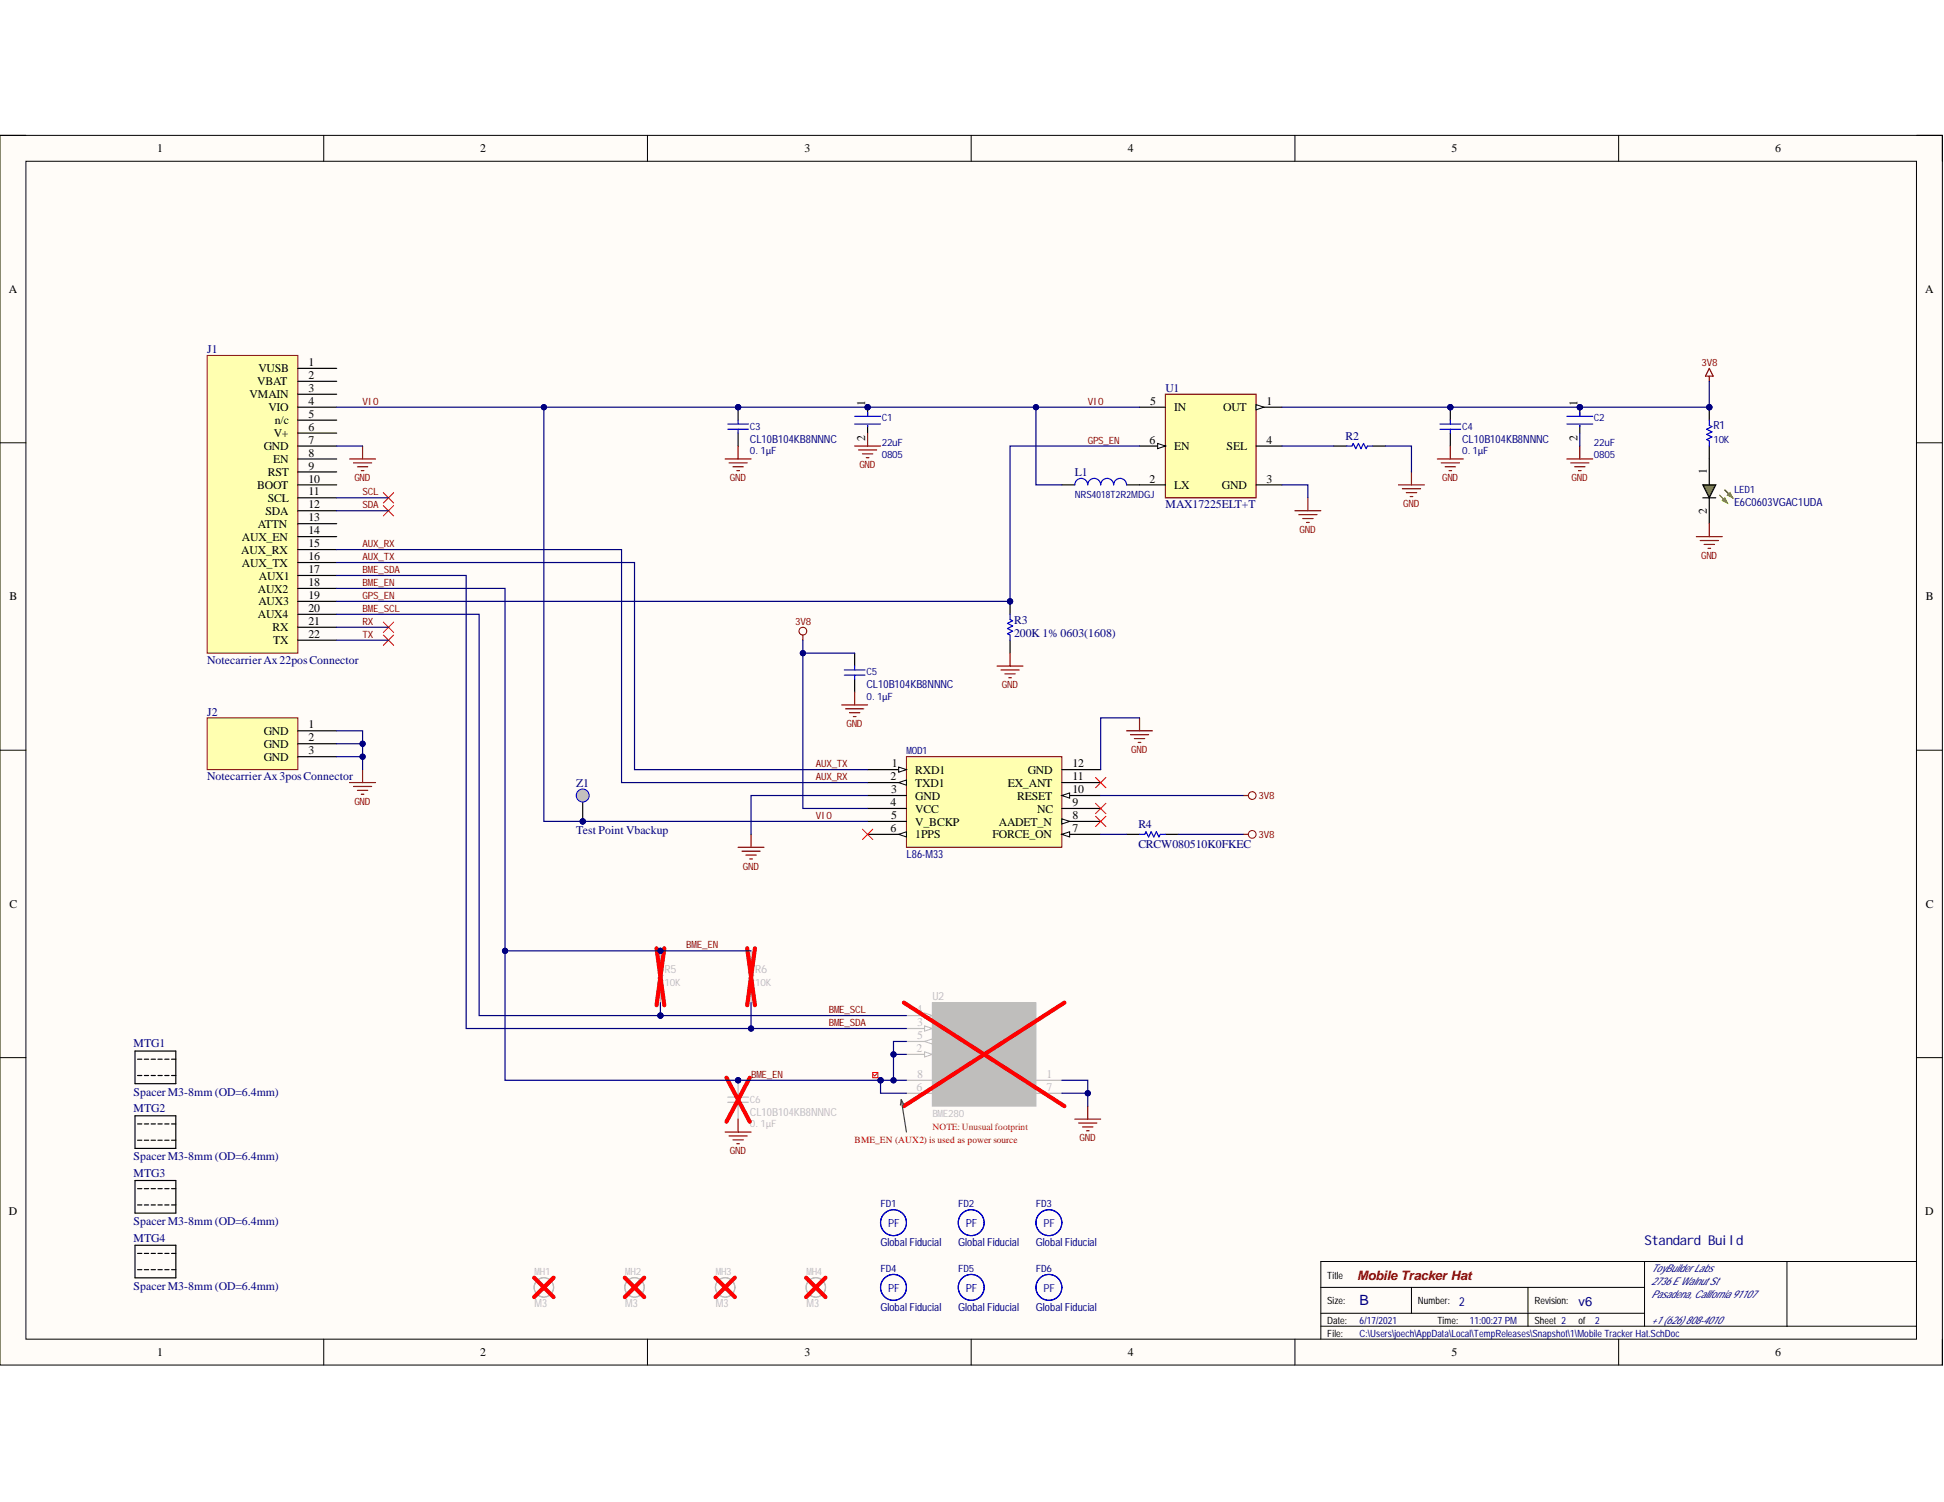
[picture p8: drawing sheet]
<svg xmlns="http://www.w3.org/2000/svg" width="279mm" height="216mm" viewBox="0 0 279 216" stroke-linecap="round" stroke-linejoin="round" font-family="sans-serif">
<defs><g id="words">
<text font-size="2" fill="#000080" x="195.4" y="187.6">B</text>
<g font-size="1.9" fill="#000080">
<text x="236.4" y="179">Standard Build</text>
<text x="226.9" y="187.7">v6</text>
</g>
<text font-size="1.9" fill="#800000" x="195.1" y="184">Mobile Tracker Hat</text>
<text font-size="1.8" fill="#000080" x="209.7" y="187.7">2</text>
<g font-size="1.7">
<text x="22.6" y="21.9">1</text>
<text x="69" y="21.9">2</text>
<text x="115.6" y="21.9">3</text>
<text x="162.1" y="21.9">4</text>
<text x="208.6" y="21.9">5</text>
<text x="255.1" y="21.9">6</text>
<text x="1.3" y="42.1">A</text>
<text x="276.7" y="42.1">A</text>
<text x="37.1" y="53.5">VUSB</text>
<text x="44.3" y="52.6">1</text>
<text x="35.9" y="57.3">VMAIN</text>
<text x="37" y="55.4">VBAT</text>
<text x="38.6" y="59.1">VIO</text>
<text x="44.3" y="54.5">2</text>
<text x="44.3" y="56.3">3</text>
<text x="44.3" y="58.2">4</text>
<text x="124.4" y="58.4" transform="rotate(-90 124.4 58.4)">1</text>
<text x="165.3" y="58.2">5</text>
<text x="168.8" y="59.1">IN</text>
<text x="175.8" y="59.1">OUT</text>
<text x="182.1" y="58.2">1</text>
<text x="226.7" y="58.4" transform="rotate(-90 226.7 58.4)">1</text>
<text x="37.9" y="64.7">GND</text>
<text x="39.3" y="62.8">V+</text>
<text x="39.5" y="61">n/c</text>
<text x="44.3" y="60.1">5</text>
<text x="44.3" y="61.9">6</text>
<text x="44.3" y="63.8">7</text>
<text x="44.3" y="65.6">8</text>
<text x="124.4" y="63.4" transform="rotate(-90 124.4 63.4)">2</text>
<text x="165.2" y="63.8">6</text>
<text x="168.8" y="64.7">EN</text>
<text x="176.3" y="64.7">SEL</text>
<text x="182.1" y="63.8">4</text>
<text x="226.7" y="63.4" transform="rotate(-90 226.7 63.4)">2</text>
<text x="37" y="70.3">BOOT</text>
<text x="38.5" y="68.4">RST</text>
<text x="39.3" y="66.6">EN</text>
<text x="44.3" y="67.5">9</text>
<text x="44.3" y="69.4">10</text>
<text x="44.3" y="71.2">11</text>
<text x="165.2" y="69.4">2</text>
<text x="168.8" y="70.3">LX</text>
<text x="175.6" y="70.3">GND</text>
<text x="182.1" y="69.4">3</text>
<text x="245.3" y="68.2" transform="rotate(-90 245.3 68.2)">1</text>
<text x="34.8" y="77.7">AUX_EN</text>
<text x="37.1" y="75.9">ATTN</text>
<text x="38.2" y="74">SDA</text>
<text x="38.5" y="72.1">SCL</text>
<text x="44.3" y="73.1">12</text>
<text x="44.3" y="74.9">13</text>
<text x="44.3" y="76.8">14</text>
<text x="245.3" y="73.8" transform="rotate(-90 245.3 73.8)">2</text>
<text x="34.7" y="79.6">AUX_RX</text>
<text x="34.8" y="81.5">AUX_TX</text>
<text x="37.2" y="83.3">AUX1</text>
<text x="44.3" y="78.7">15</text>
<text x="44.3" y="80.5">16</text>
<text x="44.3" y="82.4">17</text>
<text x="1.4" y="86.3">B</text>
<text x="37.1" y="85.2">AUX2</text>
<text x="37.1" y="88.9">AUX4</text>
<text x="37.1" y="87">AUX3</text>
<text x="44.3" y="84.2">18</text>
<text x="44.3" y="86.1">19</text>
<text x="44.3" y="88">20</text>
<text x="44.3" y="89.8">21</text>
<text x="276.8" y="86.3">B</text>
<text x="39.2" y="90.8">RX</text>
<text x="39.3" y="92.6">TX</text>
<text x="44.3" y="91.7">22</text>
<text x="37.9" y="105.6">GND</text>
<text x="37.9" y="107.5">GND</text>
<text x="44.3" y="104.7">1</text>
<text x="44.3" y="106.6">2</text>
<text x="37.9" y="109.4">GND</text>
<text x="44.3" y="108.4">3</text>
<text x="128" y="112.2">2</text>
<text x="128.2" y="110.3">1</text>
<text x="131.5" y="111.2">RXD1</text>
<text x="131.5" y="113.1">TXD1</text>
<text x="144.8" y="113.1">EX_ANT</text>
<text x="147.7" y="111.2">GND</text>
<text x="154.1" y="112.2">11</text>
<text x="154.1" y="110.3">12</text>
<text x="128" y="115.9">4</text>
<text x="128" y="119.6">6</text>
<text x="128.1" y="114">3</text>
<text x="128.1" y="117.7">5</text>
<text x="131.5" y="114.9">GND</text>
<text x="131.5" y="116.8">VCC</text>
<text x="131.5" y="118.7">V_BCKP</text>
<text x="143.6" y="118.7">AADET_N</text>
<text x="146.2" y="114.9">RESET</text>
<text x="149.1" y="116.8">NC</text>
<text x="154.1" y="119.6">7</text>
<text x="154.1" y="117.7">8</text>
<text x="154.1" y="115.9">9</text>
<text x="154.1" y="114">10</text>
<text x="131.5" y="120.5">1PPS</text>
<text x="142.6" y="120.5">FORCE_ON</text>
<text x="1.4" y="130.5">C</text>
<text x="276.8" y="130.5">C</text>
<text x="1.3" y="174.6">D</text>
<text x="276.7" y="174.6">D</text>
<text x="22.6" y="194.9">1</text>
<text x="69" y="194.9">2</text>
<text x="115.6" y="194.9">3</text>
<text x="162.1" y="194.9">4</text>
<text x="208.6" y="194.9">5</text>
<text x="255.1" y="194.9">6</text>
</g>
<g font-size="1.7" fill="#000080">
<text x="29.8" y="50.8">J1</text>
<text x="167.5" y="56.3">U1</text>
<text x="193.4" y="63.2">R2</text>
<text x="154.5" y="68.4">L1</text>
<text x="167.5" y="73.1">MAX17225ELT+T</text>
<text x="145.8" y="89.7">R3</text>
<text x="29.8" y="95.4">NotecarrierAx22posConnector</text>
<text x="145.8" y="91.5">200K 1% 0603(1608)</text>
<text x="29.8" y="102.8">J2</text>
<text x="29.8" y="112.2">NotecarrierAx3posConnector</text>
<text x="82.8" y="113.1">Z1</text>
<text x="82.8" y="119.9">Test Point Vbackup</text>
<text x="163.6" y="119">R4</text>
<text x="163.6" y="122">CRCW080510K0FKEC</text>
<text x="19.2" y="150.5">MTG1</text>
<text x="19.2" y="157.5">SpacerM3-8mm (OD=6.4mm)</text>
<text x="19.2" y="159.8">MTG2</text>
<text x="19.2" y="166.8">SpacerM3-8mm (OD=6.4mm)</text>
<text x="19.2" y="169.2">MTG3</text>
<text x="19.2" y="176.1">SpacerM3-8mm (OD=6.4mm)</text>
<text x="19.2" y="178.5">MTG4</text>
<text x="19.2" y="185.4">SpacerM3-8mm (OD=6.4mm)</text>
</g>
<g font-size="1.7" fill="#bfbebc">
<text x="131.7" y="145.6">4</text>
<text x="131.8" y="147.5">3</text>
<text x="131.8" y="149.4">5</text>
<text x="135.3" y="148.4">SDI</text>
<text x="131.7" y="151.2">2</text>
<text x="131.8" y="154.9">8</text>
<text x="135.3" y="150.3">SDO</text>
<text x="135.3" y="155.9">VDD</text>
<text x="144" y="155.9">GND</text>
<text x="150.4" y="154.9">1</text>
<text x="131.7" y="156.8">6</text>
<text x="150.4" y="156.8">7</text>
</g>
<g font-size="1.6" fill="#000080">
<text x="107.8" y="63.6">CL10B104KB8NNNC</text>
<text x="210.1" y="63.6">CL10B104KB8NNNC</text>
<text x="246.3" y="61.7">R1</text>
<text x="249.2" y="72.7">E6C0603VGAC1UDA</text>
<text x="124.5" y="99">CL10B104KB8NNNC</text>
<text x="130.3" y="123.3">L86-M33</text>
<text x="126.6" y="179.1">Global Fiducial</text>
<text x="137.7" y="179.1">Global Fiducial</text>
<text x="148.9" y="179.1">Global Fiducial</text>
<text x="126.6" y="188.4">Global Fiducial</text>
<text x="137.7" y="188.4">Global Fiducial</text>
<text x="148.9" y="188.4">Global Fiducial</text>
</g>
<g font-size="1.6" fill="#bfbebc">
<text x="95.5" y="139.8">R5</text>
<text x="108.5" y="139.8">R6</text>
<text x="134" y="143.7">U2</text>
<text x="107.8" y="160.4">CL10B104KB8NNNC</text>
<text x="76.8" y="187.9">M3</text>
<text x="89.8" y="187.9">M3</text>
<text x="102.9" y="187.9">M3</text>
<text x="115.9" y="187.9">M3</text>
</g>
<g font-size="1.6" fill="#00f">
<text x="127.7" y="176.3">PF</text>
<text x="138.8" y="176.3">PF</text>
<text x="150" y="176.3">PF</text>
<text x="127.7" y="185.6">PF</text>
<text x="138.8" y="185.6">PF</text>
<text x="150" y="185.6">PF</text>
</g>
<g font-size="1.5" fill="#000080">
<text x="237.3" y="182.9">ToyBuilder Labs</text>
<text x="237.3" y="184.7">2736E Walnut St</text>
<text x="237.3" y="186.6">Pasadena, California91107</text>
<text x="237.3" y="190.3">+1 (626) 808-4010</text>
</g>
<g font-size="1.4" fill="#800000">
<text x="244.6" y="52.6">3V8</text>
<text x="52.1" y="58.2">VIO</text>
<text x="156.3" y="58.2">VIO</text>
<text x="156.3" y="63.8">GPS_EN</text>
<text x="50.9" y="69.2">GND</text>
<text x="52.1" y="71.2">SCL</text>
<text x="104.9" y="69.2">GND</text>
<text x="123.5" y="67.3">GND</text>
<text x="207.3" y="69.2">GND</text>
<text x="225.9" y="69.2">GND</text>
<text x="52.1" y="73.1">SDA</text>
<text x="186.8" y="76.6">GND</text>
<text x="201.7" y="72.9">GND</text>
<text x="52.1" y="80.5">AUX_TX</text>
<text x="52.1" y="78.7">AUX_RX</text>
<text x="52.1" y="82.4">BM</text>
<text x="53.6" y="82.4">E_SDA</text>
<text x="244.5" y="80.4">GND</text>
<text x="52.1" y="88">BM</text>
<text x="52.1" y="84.2">BM</text>
<text x="52.1" y="86.1">GPS_EN</text>
<text x="52.1" y="89.8">RX</text>
<text x="53.6" y="88">E_SCL</text>
<text x="53.6" y="84.2">E_EN</text>
<text x="114.3" y="89.8">3V8</text>
<text x="52.1" y="91.7">TX</text>
<text x="144" y="99">GND</text>
<text x="121.6" y="104.5">GND</text>
<text x="117.2" y="110.3">AUX_TX</text>
<text x="117.2" y="112.2">AUX_RX</text>
<text x="162.6" y="108.3">GND</text>
<text x="50.9" y="115.7">GND</text>
<text x="117.2" y="117.7">VIO</text>
<text x="180.9" y="114.9">3V8</text>
<text x="106.8" y="125">GND</text>
<text x="180.9" y="120.4">3V8</text>
<text x="98.6" y="136.3">BM</text>
<text x="100.2" y="136.3">E_EN</text>
<text x="119.1" y="147.5">BM</text>
<text x="119.1" y="145.6">BM</text>
<text x="120.6" y="147.5">E_SDA</text>
<text x="120.6" y="145.6">E_SCL</text>
<text x="107.9" y="154.9">BM</text>
<text x="109.5" y="154.9">E_EN</text>
<text x="104.9" y="165.9">GND</text>
<text x="155.1" y="164.1">GND</text>
</g>
<g font-size="1.4" fill="#000080">
<text x="107.8" y="65.2">0.1µF</text>
<text x="107.8" y="61.7">C3</text>
<text x="126.7" y="64.1">22uF</text>
<text x="126.7" y="65.8">0805</text>
<text x="126.7" y="60.6">C1</text>
<text x="210.1" y="65.2">0.1µF</text>
<text x="210.1" y="61.7">C4</text>
<text x="229.1" y="64.1">22uF</text>
<text x="229.1" y="65.8">0805</text>
<text x="229.1" y="60.6">C2</text>
<text x="246.3" y="63.6">10K</text>
<text x="154.5" y="71.6">NRS4018T2R2MDGJ</text>
<text x="249.2" y="70.8">LED1</text>
<text x="124.5" y="100.6">0.1µF</text>
<text x="124.5" y="97.1">C5</text>
<text x="130.3" y="108.4">MD1</text>
<text x="131" y="108.4">O</text>
<text x="126.6" y="173.6">FD1</text>
<text x="137.7" y="173.6">FD2</text>
<text x="148.9" y="173.6">FD3</text>
<text x="126.6" y="182.9">FD4</text>
<text x="137.7" y="182.9">FD5</text>
<text x="148.9" y="182.9">FD6</text>
<text x="195.4" y="190.3">6/17/2021</text>
<text x="211.2" y="190.3">11:00:27PM</text>
<text x="195.4" y="192.2">C:\Users\joech\AppData\Local\TempReleases\Snapshot\1\MobileTrackerHat.SchDoc</text>
</g>
<g font-size="1.4" fill="#bfbebc">
<text x="95.5" y="141.8">10K</text>
<text x="108.5" y="141.8">10K</text>
<text x="107.8" y="162">0.1µF</text>
<text x="107.8" y="158.5">C6</text>
<text x="134" y="160.5">BM</text>
<text x="135.5" y="160.5">E280</text>
<text x="76.8" y="183.3">M1</text>
<text x="77.6" y="183.3">H</text>
<text x="89.8" y="183.3">M2</text>
<text x="90.6" y="183.3">H</text>
<text x="102.9" y="183.3">M3</text>
<text x="103.6" y="183.3">H</text>
<text x="115.9" y="183.3">M4</text>
<text x="116.7" y="183.3">H</text>
</g>
<text font-size="1.4" fill="#c00" x="122.8" y="164.3">BME_EN (AUX2) is used as power source</text>
<text font-size="1.4" fill="#ee0e22" x="134" y="162.5">NOTE:Unusual footprint</text>
<g font-size="1.4">
<text x="190.8" y="183.8">Title</text>
<text x="190.8" y="187.5">Size:</text>
<text x="190.8" y="190.3">Date:</text>
<text x="203.8" y="187.5">Number:</text>
<text x="206.6" y="190.3">Time:</text>
<text x="220.5" y="187.5">Revision:</text>
<text x="220.5" y="190.3">Sheet 2</text>
<text x="226.9" y="190.3">of 2</text>
<text x="190.8" y="192.2">File:</text>
</g>
<g font-size=".8" fill="#bfbebc">
<text x="77.7" y="185.3">M3</text>
<text x="90.8" y="185.3">M3</text>
<text x="103.8" y="185.3">M3</text>
<text x="116.8" y="185.3">M3</text>
</g>
</g></defs>
<path d="M0 19.5h279.2v176.7h-279.2z" fill-rule="evenodd" fill="#fffcf8"/>
<path d="M0 19.5h279.2v176.7h-279.2z" fill="none" stroke="#000" stroke-width=".14"/>
<path d="M3.7 23.2h271.7v169.3h-271.7z" fill-rule="evenodd" fill="#fffcf8"/>
<g fill="none" stroke="#000" stroke-width=".14">
<path d="M0 19.5h3.7M46.5 19.5v3.7M93.1 19.5v3.7M139.6 19.5v3.7M186.1 19.5v3.7M232.6 19.5v3.7M275.4 19.5h3.8v3.7M3.7 23.2h271.7v169.3h-271.7zM0 63.6h3.7M275.4 63.6h3.8M0 107.8h3.7M275.4 107.8h3.8"/>
<path d="M0 152h3.7M275.4 152h3.8M46.5 192.5v3.7M93.1 192.5v3.7M139.6 192.5v3.7M186.1 192.5v3.7M189.8 185.1h46.6M189.8 190.6h85.6M189.8 188.8h46.6M202.9 185.1v3.7M219.6 185.1v5.5M232.6 192.5v3.7"/>
<path d="M236.4 181.3v9.3M256.8 181.3v9.3M275.4 181.3h-85.6v11.2M279.2 192.5v3.7"/>
</g>
<g fill="none" stroke="#00f" stroke-width=".17">
<circle cx="128.4" cy="185.1" r="1.86"/>
<circle cx="139.6" cy="185.1" r="1.86"/>
<circle cx="150.7" cy="185.1" r="1.86"/>
<circle cx="150.8" cy="185.1" r="1.86"/>
</g>
<g fill="none" stroke="#bfbebc" stroke-width=".17">
<circle cx="78.2" cy="185.1" r="1.4"/>
<circle cx="78.2" cy="185.1" r="1.39"/>
<circle cx="91.2" cy="185.1" r="1.4"/>
<circle cx="91.2" cy="185.1" r="1.39"/>
<circle cx="104.2" cy="185.1" r="1.4"/>
<circle cx="104.2" cy="185.1" r="1.39"/>
<circle cx="117.2" cy="185.1" r="1.4"/>
<circle cx="117.3" cy="185.1" r="1.39"/>
</g>
<path d="M76.8 183.7l2.8 2.7M79.6 183.7l-2.8 2.7M89.8 183.7l2.8 2.7M92.6 183.7l-2.8 2.7M102.8 183.7l2.8 2.7M105.6 183.7l-2.8 2.7M115.9 183.7l2.7 2.7M118.6 183.7l-2.7 2.7" fill="none" stroke="#f00" stroke-width=".59"/>
<path d="M130.3 108.8h22.3v13h-22.3z" fill-rule="evenodd" fill="#ffffb0"/>
<path d="M130.3 108.8h22.3v13h-22.3z" fill="none" stroke="#800000" stroke-width=".14"/>
<path d="M124.7 110.6h5.6" fill="none" stroke="#000" stroke-width=".17"/>
<path d="M129.2 110.3l1.1 .3-1.1 .4z" fill="#f8fcff"/>
<path d="M129.2 110.3l1.1 .3-1.1 .4z" fill="none" stroke="#000" stroke-width=".14"/>
<path d="M124.7 112.5h5.6" fill="none" stroke="#000" stroke-width=".17"/>
<path d="M129.2 112.5l1.1-.4v.8z" fill="#f8fcff"/>
<path d="M129.2 112.5l1.1-.4v.8z" fill="none" stroke="#000" stroke-width=".14"/>
<path d="M124.7 114.3h5.6M124.7 116.2h5.6M124.7 118.1h5.6M124.7 119.9h5.6" fill="none" stroke="#000" stroke-width=".17"/>
<path d="M129.2 119.9l1.1-.3v.7z" fill="#f8fcff"/>
<path d="M129.2 119.9l1.1-.3v.7z" fill="none" stroke="#000" stroke-width=".14"/>
<path d="M152.6 119.9h5.6" fill="none" stroke="#000" stroke-width=".17"/>
<path d="M152.6 119.9l1.1-.3v.7z" fill="#f8fcff"/>
<path d="M152.6 119.9l1.1-.3v.7z" fill="none" stroke="#000" stroke-width=".14"/>
<path d="M152.6 118.1h5.6" fill="none" stroke="#000" stroke-width=".17"/>
<path d="M152.6 117.7l1.1 .4-1.1 .3z" fill="#f8fcff"/>
<path d="M152.6 117.7l1.1 .4-1.1 .3z" fill="none" stroke="#000" stroke-width=".14"/>
<path d="M152.6 116.2h5.6M152.6 114.3h5.6" fill="none" stroke="#000" stroke-width=".17"/>
<path d="M152.6 114.3l1.1-.3v.7z" fill="#f8fcff"/>
<path d="M152.6 114.3l1.1-.3v.7z" fill="none" stroke="#000" stroke-width=".14"/>
<path d="M122.8 93.9v1.8M122.8 97.6v1.9M152.6 112.5h5.6M152.6 110.6h5.6M161.9 119.9h1.9M167.5 119.9h1.9" fill="none" stroke="#000" stroke-width=".17"/>
<path d="M121.3 96.3h3M121.3 97h3M122.8 95.7v.6M122.8 97v.6M163.8 119.9h.7l.2-.3 .4 .7 .4-.7 .3 .7 .4-.7 .4 .7 .2-.4h.7" fill="none" stroke="#00f" stroke-width=".17"/>
<circle cx="180" cy="119.9" r=".56" fill="none" stroke="#800000" stroke-width=".14"/>
<path d="M107.9 119.9v1.9M178.7 119.9h.7M106.1 121.8h3.7M106.6 122.4h2.7M107.2 122.9h1.5M107.8 123.5h.3" fill="none" stroke="#800000" stroke-width=".17"/>
<path d="M29.8 51.1h13v42.8h-13z" fill-rule="evenodd" fill="#ffffb0"/>
<path d="M29.8 51.1h13v42.8h-13z" fill="none" stroke="#800000" stroke-width=".14"/>
<g fill="none" stroke="#000" stroke-width=".17">
<path d="M42.8 53h5.6M42.8 54.8h5.6M42.8 56.7h5.6M42.8 58.5h5.6M42.8 60.4h5.6M42.8 62.3h5.6M42.8 64.1h5.6M42.8 66h5.6M42.8 67.8h5.6M42.8 69.7h5.6M42.8 71.6h5.6M42.8 73.4h5.6"/>
<path d="M42.8 75.3h5.6M42.8 77.1h5.6M42.8 79h5.6M42.8 80.9h5.6M42.8 82.7h5.6M42.8 84.6h5.6M42.8 86.4h5.6M42.8 88.3h5.6M42.8 90.2h5.6M42.8 92h5.6"/>
</g>
<path d="M29.8 103.2h13v7.4h-13z" fill-rule="evenodd" fill="#ffffb0"/>
<g fill="none" stroke="#800000" stroke-width=".14">
<path d="M29.8 103.2h13v7.4h-13z"/>
<circle cx="115.4" cy="90.7" r=".56"/>
<circle cx="180" cy="114.4" r=".56"/>
</g>
<path d="M245.7 66v3.7M245.7 71.6v3.7M247.9 70.4l1.1 1.2M42.8 105h5.6M42.8 106.9h5.6M42.8 108.8h5.6" fill="none" stroke="#000" stroke-width=".17"/>
<path d="M124 119.2l1.4 1.5M125.4 119.2l-1.4 1.5M157.5 117.3l1.4 1.5M157.5 115.5l1.4 1.5M158.9 117.3l-1.4 1.5M158.9 115.5l-1.4 1.5" fill="none" stroke="#f00" stroke-width=".14"/>
<path d="M115.4 91.3v.7M50.2 112.5h3.8M50.8 113h2.6M51.4 113.6h1.5M51.9 114.2h.4M52.1 110.6v1.9M161.9 105h3.7M162.5 105.6h2.6M163 106.2h1.5M163.6 106.7h.4M163.8 103.2v1.8M178.7 114.3h.7" fill="none" stroke="#800000" stroke-width=".17"/>
<path d="M247.2 71.2l1.1 1.1" fill="none" stroke="#0f0" stroke-width=".17"/>
<path d="M247.5 71.9l.4-.3 .4 .7z" fill="#0f0"/>
<path d="M247.5 71.9l.4-.3 .4 .7z" fill="none" stroke="#0f0" stroke-width=".17"/>
<path d="M248.3 71.2l.3-.4 .4 .8z" fill="#0f0"/>
<path d="M248.3 71.2l.3-.4 .4 .8z" fill="none" stroke="#0f0" stroke-width=".17"/>
<path d="M244.7 69.7h1.9l-.9 1.9z" fill="#0f0"/>
<path d="M244.7 69.7h1.9l-.9 1.9zM244.7 71.6h1.9" fill="none" stroke="#000" stroke-width=".17"/>
<path d="M247.9 70.4l1.1 1.2" fill="none" stroke="#0f0" stroke-width=".17"/>
<path d="M122.8 99.5v1.8M121 101.3h3.7M121.5 101.9h2.6M122.1 102.4h1.5M122.6 103h.4" fill="none" stroke="#800000" stroke-width=".17"/>
<circle cx="106.1" cy="155.3" r=".37" fill="#000080"/>
<circle cx="106.1" cy="155.3" r=".37" fill="none" stroke="#000080" stroke-width=".14"/>
<path d="M106.1 155.3v1.8M106.1 159v1.9" fill="none" stroke="#bfbebc" stroke-width=".17"/>
<circle cx="106.1" cy="155.3" r=".37" fill="#000080"/>
<circle cx="106.1" cy="155.3" r=".37" fill="none" stroke="#000080" stroke-width=".14"/>
<path d="M104.6 157.7h3M104.6 158.4h3M106.1 157.1v.6M106.1 158.4v.6" fill="none" stroke="#bfbebc" stroke-width=".17"/>
<path d="M104.4 154.9l3.4 6.3M107.8 154.9l-3.4 6.3" fill="none" stroke="#f00" stroke-width=".59"/>
<path d="M134 144.1h14.9v14.9h-14.9z" fill-rule="evenodd" fill="#bfbebc"/>
<path d="M134 144.1h14.9v14.9h-14.9z" fill="none" stroke="#bfbebc" stroke-width=".14"/>
<path d="M130.3 151.6h3.7M148.9 155.3h3.7" fill="none" stroke="#bfbebc" stroke-width=".17"/>
<path d="M132.9 151.2l1.1 .4-1.1 .3z" fill="#f8fcff"/>
<path d="M132.9 151.2l1.1 .4-1.1 .3z" fill="none" stroke="#bfbebc" stroke-width=".14"/>
<path d="M130.3 147.8h3.7" fill="none" stroke="#bfbebc" stroke-width=".17"/>
<path d="M132.9 147.5l1.1 .3-1.1 .4z" fill="#f8fcff"/>
<path d="M132.9 147.5l1.1 .3-1.1 .4z" fill="none" stroke="#bfbebc" stroke-width=".14"/>
<path d="M130.3 146h3.7" fill="none" stroke="#bfbebc" stroke-width=".17"/>
<path d="M132.9 145.6l1.1 .4-1.1 .4z" fill="#f8fcff"/>
<path d="M132.9 145.6l1.1 .4-1.1 .4zM134 145.6l.7 .4-.7 .4" fill="none" stroke="#bfbebc" stroke-width=".14"/>
<path d="M130.3 149.7h3.7" fill="none" stroke="#bfbebc" stroke-width=".17"/>
<path d="M132.9 149.7l1.1-.4v.8z" fill="#f8fcff"/>
<path d="M132.9 149.7l1.1-.4v.8z" fill="none" stroke="#bfbebc" stroke-width=".14"/>
<path d="M130.3 157.1h3.7M130.3 155.3h3.7M148.9 157.1h3.7" fill="none" stroke="#bfbebc" stroke-width=".17"/>
<path d="M129.9 144.1l23.1 14.9M153 144.1l-23.1 14.9" fill="none" stroke="#f00" stroke-width=".59"/>
<path d="M156.3 159v1.9M104.2 162.7h3.7M104.8 163.3h2.6M105.3 163.8h1.5M105.9 164.4h.4M106.1 160.9v1.8M154.5 160.9h3.7M155 161.4h2.6M155.6 162h1.5M156.1 162.5h.4" fill="none" stroke="#800000" stroke-width=".17"/>
<circle cx="94.9" cy="136.7" r=".37" fill="#000080"/>
<circle cx="94.9" cy="136.7" r=".37" fill="none" stroke="#000080" stroke-width=".14"/>
<path d="M94.9 136.7v1.8" fill="none" stroke="#bfbebc" stroke-width=".17"/>
<circle cx="94.9" cy="136.7" r=".37" fill="#000080"/>
<circle cx="94.9" cy="136.7" r=".37" fill="none" stroke="#000080" stroke-width=".14"/>
<path d="M94.9 138.5v.8l.4 .2-.8 .3 .8 .4-.8 .4 .8 .4-.8 .3 .4 .2v2.6M107.9 136.7v2.6l.4 .2-.7 .3 .7 .4-.7 .4 .7 .4-.7 .3 .3 .2v2.6" fill="none" stroke="#bfbebc" stroke-width=".17"/>
<path d="M94.4 136.3l1.1 8.2M95.5 136.3l-1.1 8.2M107.4 136.3l1.1 8.2M108.5 136.3l-1.1 8.2" fill="none" stroke="#f00" stroke-width=".59"/>
<path d="M129.5 158.1l.8 4.6M129.5 158.1l-.1 .8M129.5 158.1l.4 .7" fill="none" stroke="#434343" stroke-width=".17"/>
<path d="M125.4 154.2h.8v.7h-.8zM126.1 154.3l-.4 .4-.2-.2M126.2 154.9l.4 .4" fill="none" stroke="#f00" stroke-width=".14"/>
<circle cx="126.6" cy="155.3" r=".37" fill="#000080"/>
<circle cx="126.6" cy="155.3" r=".37" fill="none" stroke="#000080" stroke-width=".14"/>
<path d="M157.5 111.7l1.4 1.5M158.9 111.7l-1.4 1.5" fill="none" stroke="#f00" stroke-width=".14"/>
<g fill="none" stroke="#000" stroke-width=".17">
<path d="M19.4 151.1h5.9v4.7h-5.9zM19.8 154.6h.6M19.8 152.3h.6M20.7 154.6h.7M20.7 152.3h.7M21.7 154.6h.6M21.7 152.3h.6M22.7 154.6h.6M22.7 152.3h.6M23.7 154.6h.6M23.7 152.3h.6M24.7 154.6h.6"/>
<path d="M24.7 152.3h.6M19.4 160.4h5.9v4.7h-5.9zM19.4 169.7h5.9v4.7h-5.9zM19.4 179h5.9v4.7h-5.9zM19.8 163.9h.6M19.8 161.6h.6M19.8 170.9h.6M19.8 173.2h.6M20.7 163.9h.7M20.7 161.6h.7M20.7 173.2h.7M20.7 170.9h.7"/>
<path d="M21.7 163.9h.6M21.7 161.6h.6M21.7 170.9h.6M21.7 173.2h.6M22.7 163.9h.6M22.7 161.6h.6M22.7 173.2h.6M22.7 170.9h.6M23.7 163.9h.6M23.7 161.6h.6M23.7 170.9h.6M23.7 173.2h.6"/>
<path d="M24.7 163.9h.6M24.7 161.6h.6M24.7 170.9h.6M24.7 173.2h.6M19.8 182.5h.6M19.8 180.2h.6M20.7 182.5h.7M20.7 180.2h.7M21.7 182.5h.6M21.7 180.2h.6M22.7 182.5h.6M22.7 180.2h.6"/>
<path d="M23.7 182.5h.6M23.7 180.2h.6M24.7 182.5h.6M24.7 180.2h.6"/>
</g>
<circle cx="145.2" cy="86.4" r=".37" fill="#000080"/>
<circle cx="145.2" cy="86.4" r=".37" fill="none" stroke="#000080" stroke-width=".14"/>
<path d="M145.2 86.4v1.9" fill="none" stroke="#000" stroke-width=".17"/>
<circle cx="145.2" cy="86.4" r=".37" fill="#000080"/>
<circle cx="145.2" cy="86.4" r=".37" fill="none" stroke="#000080" stroke-width=".14"/>
<path d="M145.2 92v1.9" fill="none" stroke="#000" stroke-width=".17"/>
<g fill="none" stroke="#00f" stroke-width=".17">
<path d="M145.2 88.3v.7l.3 .2-.7 .4 .7 .4-.7 .4 .7 .3-.7 .4 .4 .2v.7"/>
<circle cx="128.4" cy="175.8" r="1.86"/>
<circle cx="139.6" cy="175.8" r="1.86"/>
<circle cx="150.7" cy="175.8" r="1.86"/>
<circle cx="150.8" cy="175.8" r="1.86"/>
</g>
<path d="M50.2 66h3.8M50.8 66.5h2.6M51.4 67.1h1.5M51.9 67.6h.4M52.1 64.1v1.9M143.3 95.7h3.7M143.9 96.3h2.6M144.4 96.9h1.5M145 97.4h.4M145.2 93.9v1.8" fill="none" stroke="#800000" stroke-width=".17"/>
<circle cx="83.8" cy="118.1" r=".37" fill="#000080"/>
<circle cx="83.8" cy="118.1" r=".37" fill="none" stroke="#000080" stroke-width=".14"/>
<path d="M83.7 114.3v3.8" fill="none" stroke="#000" stroke-width=".17"/>
<circle cx="83.8" cy="118.1" r=".37" fill="#000080"/>
<circle cx="83.8" cy="118.1" r=".37" fill="none" stroke="#000080" stroke-width=".14"/>
<circle cx="83.8" cy="114.4" r=".93" fill="#c0c0c0"/>
<circle cx="83.8" cy="114.4" r=".93" fill="none" stroke="#00f" stroke-width=".14"/>
<path d="M167.5 56.7h13v14.9h-13z" fill-rule="evenodd" fill="#ffffb0"/>
<path d="M167.5 56.7h13v14.9h-13z" fill="none" stroke="#800000" stroke-width=".17"/>
<path d="M163.8 64.1h3.7" fill="none" stroke="#000" stroke-width=".17"/>
<path d="M166.4 63.7l1.1 .4-1.1 .4z" fill="#f8fcff"/>
<path d="M166.4 63.7l1.1 .4-1.1 .4z" fill="none" stroke="#000" stroke-width=".14"/>
<path d="M163.8 58.5h3.7M180.5 58.5h3.7M163.8 69.7h3.7" fill="none" stroke="#000" stroke-width=".17"/>
<path d="M180.5 58.2l1.1 .3-1.1 .4z" fill="#f8fcff"/>
<path d="M180.5 58.2l1.1 .3-1.1 .4z" fill="none" stroke="#000" stroke-width=".14"/>
<path d="M152.6 69.7h1.9M161.9 69.7h1.9M180.5 64.1h3.7M180.5 69.7h3.7" fill="none" stroke="#000" stroke-width=".17"/>
<path d="M154.5 69.7a.93 .93 0 0 1 .9-.9 .93 .93 0 0 1 .9 .9 .93 .93 0 0 1 1-.9 .93 .93 0 0 1 .9 .9 .93 .93 0 0 1 .9-.9 .93 .93 0 0 1 1 .9 .93 .93 0 0 1 .9-.9 .93 .93 0 0 1 .9 .9" fill="none" stroke="#00f" stroke-width=".17"/>
<path d="M186.1 73.4h3.7M186.7 74h2.6M187.2 74.5h1.5M187.8 75.1h.4M188 71.6v1.8" fill="none" stroke="#800000" stroke-width=".17"/>
<circle cx="227.1" cy="58.5" r=".37" fill="#000080"/>
<circle cx="227.1" cy="58.5" r=".37" fill="none" stroke="#000080" stroke-width=".14"/>
<path d="M227.1 58.5v1.3" fill="none" stroke="#000" stroke-width=".17"/>
<circle cx="227.1" cy="58.5" r=".37" fill="#000080"/>
<circle cx="227.1" cy="58.5" r=".37" fill="none" stroke="#000080" stroke-width=".14"/>
<path d="M227.1 61.1v1.2" fill="none" stroke="#000" stroke-width=".17"/>
<path d="M225.2 59.8h3.7M227.1 59.3v.5M225.2 61h3.7M227.1 61.1v.2" fill="none" stroke="#00f" stroke-width=".17"/>
<path d="M201 69.7h3.7M201.6 70.3h2.6M202.1 70.8h1.5M202.7 71.4h.4M202.9 67.8v1.9M225.2 66h3.7M225.8 66.5h2.6M226.3 67.1h1.5M226.9 67.7h.3M227.1 64.1v1.9" fill="none" stroke="#800000" stroke-width=".17"/>
<circle cx="245.7" cy="58.5" r=".37" fill="#000080"/>
<circle cx="245.7" cy="58.5" r=".37" fill="none" stroke="#000080" stroke-width=".14"/>
<path d="M245.7 58.5v1.9" fill="none" stroke="#000" stroke-width=".17"/>
<circle cx="245.7" cy="58.5" r=".37" fill="#000080"/>
<circle cx="245.7" cy="58.5" r=".37" fill="none" stroke="#000080" stroke-width=".14"/>
<path d="M245.7 64.1v1.9" fill="none" stroke="#000" stroke-width=".17"/>
<path d="M245.7 60.4v.7l.3 .2-.7 .4 .7 .4-.7 .3 .7 .4-.7 .4 .4 .2v.7" fill="none" stroke="#00f" stroke-width=".17"/>
<path d="M245.7 54.1v.7M245.7 53l.5 1.1h-1.1zM243.8 77.1h3.7M244.4 77.7h2.6M244.9 78.3h1.5M245.5 78.8h.4M245.7 75.3v1.8" fill="none" stroke="#800000" stroke-width=".17"/>
<circle cx="124.7" cy="58.5" r=".37" fill="#000080"/>
<circle cx="124.7" cy="58.5" r=".37" fill="none" stroke="#000080" stroke-width=".14"/>
<path d="M124.7 58.5v1.3" fill="none" stroke="#000" stroke-width=".17"/>
<circle cx="124.7" cy="58.5" r=".37" fill="#000080"/>
<circle cx="124.7" cy="58.5" r=".37" fill="none" stroke="#000080" stroke-width=".14"/>
<path d="M124.7 61.1v1.2" fill="none" stroke="#000" stroke-width=".17"/>
<path d="M122.8 59.8h3.8M124.7 59.3v.5M122.8 61h3.8M124.7 61.1v.2" fill="none" stroke="#00f" stroke-width=".17"/>
<path d="M122.8 64.1h3.8M123.4 64.7h2.6M124 65.2h1.4M124.5 65.8h.4M124.7 62.3v1.8" fill="none" stroke="#800000" stroke-width=".17"/>
<circle cx="106.1" cy="58.5" r=".37" fill="#000080"/>
<circle cx="106.1" cy="58.5" r=".37" fill="none" stroke="#000080" stroke-width=".14"/>
<path d="M106.1 58.5v1.9M106.1 62.3v1.8" fill="none" stroke="#000" stroke-width=".17"/>
<circle cx="106.1" cy="58.5" r=".37" fill="#000080"/>
<circle cx="106.1" cy="58.5" r=".37" fill="none" stroke="#000080" stroke-width=".14"/>
<path d="M104.6 61h3M104.6 61.7h3M106.1 60.4v.6M106.1 61.7v.6" fill="none" stroke="#00f" stroke-width=".17"/>
<path d="M104.2 66h3.7M104.8 66.5h2.6M105.3 67.1h1.5M105.9 67.6h.4M106.1 64.1v1.9" fill="none" stroke="#800000" stroke-width=".17"/>
<circle cx="208.4" cy="58.5" r=".37" fill="#000080"/>
<circle cx="208.4" cy="58.5" r=".37" fill="none" stroke="#000080" stroke-width=".14"/>
<path d="M208.4 58.5v1.9M208.4 62.3v1.8" fill="none" stroke="#000" stroke-width=".17"/>
<circle cx="208.4" cy="58.5" r=".37" fill="#000080"/>
<circle cx="208.4" cy="58.5" r=".37" fill="none" stroke="#000080" stroke-width=".14"/>
<path d="M193.6 64.1h.7l.2-.4 .4 .8 .3-.8 .4 .8 .4-.8 .3 .8 .2-.4h.8M207 61h2.9M207 61.7h2.9M208.4 60.4v.6M208.4 61.7v.6" fill="none" stroke="#00f" stroke-width=".17"/>
<path d="M206.6 66h3.7M207.1 66.5h2.7M207.7 67.1h1.5M208.3 67.7h.3M208.4 64.1v1.9" fill="none" stroke="#800000" stroke-width=".17"/>
<path d="M191.7 64.1h1.9M197.3 64.1h1.8" fill="none" stroke="#000" stroke-width=".17"/>
<path d="M55.1 72.7l1.5 1.5M55.1 70.8l1.5 1.5M56.6 72.7l-1.5 1.5M56.6 70.8l-1.5 1.5M55.1 89.4l1.5 1.5M55.1 91.3l1.5 1.5M56.6 89.4l-1.5 1.5M56.6 91.3l-1.5 1.5" fill="none" stroke="#f00" stroke-width=".14"/>
<path d="M48.4 106.9h3.7M124.7 114.3h-16.8v5.6M158.2 119.9h3.7M169.4 119.9h9.3" fill="none" stroke="#000080" stroke-width=".17"/>
<circle cx="52.1" cy="106.9" r=".37" fill="#000080"/>
<circle cx="52.1" cy="106.9" r=".37" fill="none" stroke="#000080" stroke-width=".14"/>
<path d="M48.4 108.8h3.7" fill="none" stroke="#000080" stroke-width=".17"/>
<circle cx="52.1" cy="108.8" r=".37" fill="#000080"/>
<circle cx="52.1" cy="108.8" r=".37" fill="none" stroke="#000080" stroke-width=".14"/>
<path d="M158.2 114.3h20.5M163.8 103.2h-5.6v7.4M126.6 155.3v1.8h3.7" fill="none" stroke="#000080" stroke-width=".17"/>
<circle cx="126.6" cy="155.3" r=".37" fill="#000080"/>
<circle cx="126.6" cy="155.3" r=".37" fill="none" stroke="#000080" stroke-width=".14"/>
<path d="M130.3 149.7h-1.9v1.9h1.9" fill="none" stroke="#000080" stroke-width=".17"/>
<circle cx="128.4" cy="151.6" r=".37" fill="#000080"/>
<circle cx="128.4" cy="151.6" r=".37" fill="none" stroke="#000080" stroke-width=".14"/>
<path d="M152.6 157.1h3.7" fill="none" stroke="#000080" stroke-width=".17"/>
<circle cx="156.3" cy="157.1" r=".37" fill="#000080"/>
<circle cx="156.3" cy="157.1" r=".37" fill="none" stroke="#000080" stroke-width=".14"/>
<path d="M128.4 151.6v3.7" fill="none" stroke="#000080" stroke-width=".17"/>
<circle cx="128.4" cy="151.6" r=".37" fill="#000080"/>
<circle cx="128.4" cy="151.6" r=".37" fill="none" stroke="#000080" stroke-width=".14"/>
<circle cx="128.4" cy="155.3" r=".37" fill="#000080"/>
<circle cx="128.4" cy="155.3" r=".37" fill="none" stroke="#000080" stroke-width=".14"/>
<path d="M94.9 144.1v1.9" fill="none" stroke="#000080" stroke-width=".17"/>
<circle cx="94.9" cy="146" r=".37" fill="#000080"/>
<circle cx="94.9" cy="146" r=".37" fill="none" stroke="#000080" stroke-width=".14"/>
<path d="M107.9 144.1v3.7h22.4" fill="none" stroke="#000080" stroke-width=".17"/>
<circle cx="107.9" cy="147.8" r=".37" fill="#000080"/>
<circle cx="107.9" cy="147.8" r=".37" fill="none" stroke="#000080" stroke-width=".14"/>
<path d="M48.4 58.5h29.8v59.6h46.5M48.4 79h40.9v33.5h35.4M48.4 80.9h42.8v29.7h33.5" fill="none" stroke="#000080" stroke-width=".17"/>
<circle cx="78.2" cy="58.5" r=".37" fill="#000080"/>
<circle cx="78.2" cy="58.5" r=".37" fill="none" stroke="#000080" stroke-width=".14"/>
<circle cx="83.8" cy="118.1" r=".37" fill="#000080"/>
<circle cx="83.8" cy="118.1" r=".37" fill="none" stroke="#000080" stroke-width=".14"/>
<path d="M115.4 93.9h7.4" fill="none" stroke="#000080" stroke-width=".17"/>
<circle cx="115.4" cy="93.9" r=".37" fill="#000080"/>
<circle cx="115.4" cy="93.9" r=".37" fill="none" stroke="#000080" stroke-width=".14"/>
<path d="M94.9 146h35.4" fill="none" stroke="#000080" stroke-width=".17"/>
<circle cx="94.9" cy="146" r=".37" fill="#000080"/>
<circle cx="94.9" cy="146" r=".37" fill="none" stroke="#000080" stroke-width=".14"/>
<path d="M48.4 82.7h18.6v65.1h40.9" fill="none" stroke="#000080" stroke-width=".17"/>
<circle cx="107.9" cy="147.8" r=".37" fill="#000080"/>
<circle cx="107.9" cy="147.8" r=".37" fill="none" stroke="#000080" stroke-width=".14"/>
<path d="M48.4 88.3h20.5v57.7h26" fill="none" stroke="#000080" stroke-width=".17"/>
<circle cx="94.9" cy="146" r=".37" fill="#000080"/>
<circle cx="94.9" cy="146" r=".37" fill="none" stroke="#000080" stroke-width=".14"/>
<path d="M48.4 105h3.7v5.6" fill="none" stroke="#000080" stroke-width=".17"/>
<circle cx="52.1" cy="106.9" r=".37" fill="#000080"/>
<circle cx="52.1" cy="106.9" r=".37" fill="none" stroke="#000080" stroke-width=".14"/>
<circle cx="52.1" cy="108.8" r=".37" fill="#000080"/>
<circle cx="52.1" cy="108.8" r=".37" fill="none" stroke="#000080" stroke-width=".14"/>
<path d="M115.4 92v24.2h9.3" fill="none" stroke="#000080" stroke-width=".17"/>
<circle cx="115.4" cy="93.9" r=".37" fill="#000080"/>
<circle cx="115.4" cy="93.9" r=".37" fill="none" stroke="#000080" stroke-width=".14"/>
<path d="M152.6 155.3h3.7v3.7" fill="none" stroke="#000080" stroke-width=".17"/>
<circle cx="156.3" cy="157.1" r=".37" fill="#000080"/>
<circle cx="156.3" cy="157.1" r=".37" fill="none" stroke="#000080" stroke-width=".14"/>
<path d="M72.6 136.7v18.6h57.7" fill="none" stroke="#000080" stroke-width=".17"/>
<circle cx="72.6" cy="136.7" r=".37" fill="#000080"/>
<circle cx="72.6" cy="136.7" r=".37" fill="none" stroke="#000080" stroke-width=".14"/>
<circle cx="106.1" cy="155.3" r=".37" fill="#000080"/>
<circle cx="106.1" cy="155.3" r=".37" fill="none" stroke="#000080" stroke-width=".14"/>
<circle cx="126.6" cy="155.3" r=".37" fill="#000080"/>
<circle cx="126.6" cy="155.3" r=".37" fill="none" stroke="#000080" stroke-width=".14"/>
<circle cx="128.4" cy="155.3" r=".37" fill="#000080"/>
<circle cx="128.4" cy="155.3" r=".37" fill="none" stroke="#000080" stroke-width=".14"/>
<path d="M48.4 84.6h24.2v52.1h35.3" fill="none" stroke="#000080" stroke-width=".17"/>
<circle cx="72.6" cy="136.7" r=".37" fill="#000080"/>
<circle cx="72.6" cy="136.7" r=".37" fill="none" stroke="#000080" stroke-width=".14"/>
<circle cx="94.9" cy="136.7" r=".37" fill="#000080"/>
<circle cx="94.9" cy="136.7" r=".37" fill="none" stroke="#000080" stroke-width=".14"/>
<path d="M78.2 58.5h85.6M48.4 64.1h3.7" fill="none" stroke="#000080" stroke-width=".17"/>
<circle cx="78.2" cy="58.5" r=".37" fill="#000080"/>
<circle cx="78.2" cy="58.5" r=".37" fill="none" stroke="#000080" stroke-width=".14"/>
<circle cx="106.1" cy="58.5" r=".37" fill="#000080"/>
<circle cx="106.1" cy="58.5" r=".37" fill="none" stroke="#000080" stroke-width=".14"/>
<circle cx="124.7" cy="58.5" r=".37" fill="#000080"/>
<circle cx="124.7" cy="58.5" r=".37" fill="none" stroke="#000080" stroke-width=".14"/>
<circle cx="148.9" cy="58.5" r=".37" fill="#000080"/>
<circle cx="148.9" cy="58.5" r=".37" fill="none" stroke="#000080" stroke-width=".14"/>
<path d="M163.8 64.1h-18.6v22.3h-96.8" fill="none" stroke="#000080" stroke-width=".17"/>
<circle cx="145.2" cy="86.4" r=".37" fill="#000080"/>
<circle cx="145.2" cy="86.4" r=".37" fill="none" stroke="#000080" stroke-width=".14"/>
<path d="M148.9 58.5v11.2h3.7" fill="none" stroke="#000080" stroke-width=".17"/>
<circle cx="148.9" cy="58.5" r=".37" fill="#000080"/>
<circle cx="148.9" cy="58.5" r=".37" fill="none" stroke="#000080" stroke-width=".14"/>
<path d="M245.7 54.8v3.7h-61.5M184.2 69.7h3.8v1.9M184.2 64.1h7.5M199.1 64.1h3.8v3.7M227.1 62.3v1.8" fill="none" stroke="#000080" stroke-width=".17"/>
<circle cx="208.4" cy="58.5" r=".37" fill="#000080"/>
<circle cx="208.4" cy="58.5" r=".37" fill="none" stroke="#000080" stroke-width=".14"/>
<circle cx="227.1" cy="58.5" r=".37" fill="#000080"/>
<circle cx="227.1" cy="58.5" r=".37" fill="none" stroke="#000080" stroke-width=".14"/>
<circle cx="245.7" cy="58.5" r=".37" fill="#000080"/>
<circle cx="245.7" cy="58.5" r=".37" fill="none" stroke="#000080" stroke-width=".14"/>
<path d="M48.4 71.6h7.4M48.4 73.4h7.4M48.4 92h7.4M48.4 90.2h7.4" fill="none" stroke="#000080" stroke-width=".17"/>
<use href="#words"/>
</svg>
